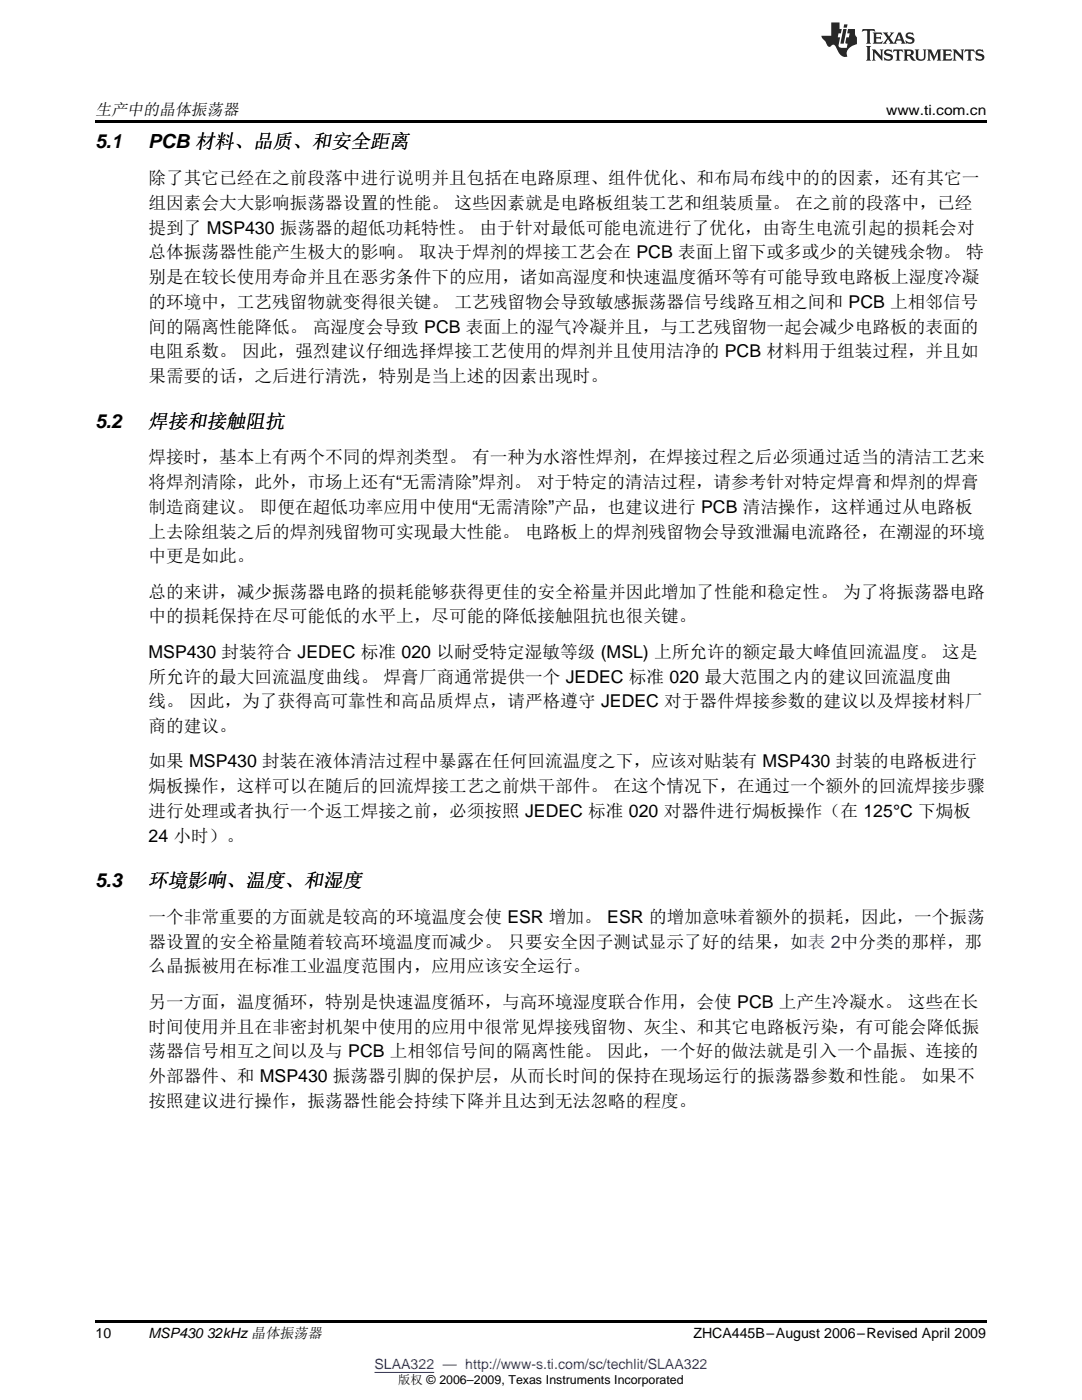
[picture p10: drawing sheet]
<svg xmlns="http://www.w3.org/2000/svg" width="216mm" height="279mm" viewBox="0 0 216 279" stroke-linecap="round" stroke-linejoin="round" font-family="sans-serif">
<defs><g id="words">
<g font-size="3.9">
<text x="19" y="29.6">5.1</text>
<text x="29.6" y="29.6">PCB 材料、品质、和安全距离</text>
<text x="19" y="85.4">5.2</text>
<text x="29.6" y="85.4">焊接和接触阻抗</text>
<text x="19" y="177.1">5.3</text>
<text x="29.6" y="177.1">环境影响、温度、和湿度</text>
</g>
<g font-size="3.5">
<text x="29.6" y="36.7">除了其它已经在之前段落中进行说明并且包括在电路原理、组件优化、和布局布线中的的因素，还有其它一</text>
<text x="29.6" y="41.7">组因素会大大影响振荡器设置的性能。 这些因素就是电路板组装工艺和组装质量。 在之前的段落中，已经</text>
<text x="29.6" y="46.6">提到了 MSP430 振荡器的超低功耗特性。 由于针对最低可能电流进行了优化，由寄生电流引起的损耗会对</text>
<text x="29.6" y="51.5">总体振荡器性能产生极大的影响。 取决于焊剂的焊接工艺会在 PCB 表面上留下或多或少的关键残余物。 特</text>
<text x="29.6" y="56.5">别是在较长使用寿命并且在恶劣条件下的应用，诸如高湿度和快速温度循环等有可能导致电路板上湿度冷凝</text>
<text x="29.6" y="61.4">的环境中，工艺残留物就变得很关键。 工艺残留物会导致敏感振荡器信号线路互相之间和 PCB 上相邻信号</text>
<text x="29.6" y="66.4">间的隔离性能降低。 高湿度会导致 PCB 表面上的湿气冷凝并且，与工艺残留物一起会减少电路板的表面的</text>
<text x="29.6" y="71.3">电阻系数。 因此，强烈建议仔细选择焊接工艺使用的焊剂并且使用洁净的 PCB 材料用于组装过程，并且如</text>
<text x="29.6" y="76.2">果需要的话，之后进行清洗，特别是当上述的因素出现时。</text>
<text x="29.6" y="92.5">焊接时，基本上有两个不同的焊剂类型。 有一种为水溶性焊剂，在焊接过程之后必须通过适当的清洁工艺来</text>
<text x="29.6" y="97.4">将焊剂清除，此外，市场上还有“无需清除”焊剂。 对于特定的清洁过程，请参考针对特定焊膏和焊剂的焊膏</text>
<text x="29.6" y="102.3">制造商建议。 即便在超低功率应用中使用“无需清除”产品，也建议进行 PCB 清洁操作，这样通过从电路板</text>
<text x="29.6" y="107.3">上去除组装之后的焊剂残留物可实现最大性能。 电路板上的焊剂残留物会导致泄漏电流路径，在潮湿的环境</text>
<text x="29.6" y="112.2">中更是如此。</text>
<text x="29.6" y="119.3">总的来讲，减少振荡器电路的损耗能够获得更佳的安全裕量并因此增加了性能和稳定性。 为了将振荡器电路</text>
<text x="29.6" y="124.2">中的损耗保持在尽可能低的水平上，尽可能的降低接触阻抗也很关键。</text>
<text x="29.6" y="131.3">MSP430 封装符合 JEDEC 标准 020 以耐受特定湿敏等级 (MSL) 上所允许的额定最大峰值回流温度。 这是</text>
<text x="29.6" y="136.2">所允许的最大回流温度曲线。 焊膏厂商通常提供一个 JEDEC 标准 020 最大范围之内的建议回流温度曲</text>
<text x="29.6" y="141.1">线。 因此，为了获得高可靠性和高品质焊点，请严格遵守 JEDEC 对于器件焊接参数的建议以及焊接材料厂</text>
<text x="29.6" y="146.1">商的建议。</text>
<text x="29.6" y="153.1">如果 MSP430 封装在液体清洁过程中暴露在任何回流温度之下，应该对贴装有 MSP430 封装的电路板进行</text>
<text x="29.6" y="158.1">焗板操作，这样可以在随后的回流焊接工艺之前烘干部件。 在这个情况下，在通过一个额外的回流焊接步骤</text>
<text x="29.6" y="163">进行处理或者执行一个返工焊接之前，必须按照 JEDEC 标准 020 对器件进行焗板操作（在 125°C 下焗板</text>
<text x="29.6" y="168">24 小时）。</text>
<text x="29.6" y="184.2">一个非常重要的方面就是较高的环境温度会使 ESR 增加。 ESR 的增加意味着额外的损耗，因此，一个振荡</text>
<text x="29.6" y="189.1">器设置的安全裕量随着较高环境温度而减少。 只要安全因子测试显示了好的结果，如表 2中分类的那样，那</text>
<text x="29.6" y="194.1">么晶振被用在标准工业温度范围内，应用应该安全运行。</text>
<text x="29.6" y="201.1">另一方面，温度循环，特别是快速温度循环，与高环境湿度联合作用，会使 PCB 上产生冷凝水。 这些在长</text>
<text x="29.6" y="206.1">时间使用并且在非密封机架中使用的应用中很常见焊接残留物、灰尘、和其它电路板污染，有可能会降低振</text>
<text x="29.6" y="211">荡器信号相互之间以及与 PCB 上相邻信号间的隔离性能。 因此，一个好的做法就是引入一个晶振、连接的</text>
<text x="29.6" y="215.9">外部器件、和 MSP430 振荡器引脚的保护层，从而长时间的保持在现场运行的振荡器参数和性能。 如果不</text>
<text x="29.6" y="220.9">按照建议进行操作，振荡器性能会持续下降并且达到无法忽略的程度。</text>
</g>
<text font-size="3.2" x="19" y="23">生产中的晶体振荡器</text>
<g font-size="2.8">
<text x="176.8" y="23">www.ti.com.cn</text>
<text x="19" y="267">10</text>
<text x="29.6" y="267.1">MSP430</text>
<text x="41.3" y="267.1">32kHz 晶体振荡器</text>
<text x="138.4" y="267.1">ZHCA445B–August 2006–Revised April 2009</text>
</g>
<text font-size="2.8" fill="#00f" x="74.7" y="273.2">SLAA322 — http://www-s.ti.com/sc/techlit/SLAA322</text>
<text font-size="2.5" x="79.4" y="276.3">版权 © 2006–2009, Texas Instruments Incorporated</text>
</g></defs>
<g fill="#231f20">
<path d="M172.1 5.8l-.1 .6 .5-.3h.5v.2v2.1l-.2 .3h1l-.2-.3v-2.1v-.2h.6l.4 .3-.1-.6zM174.1 6.5l.3 .4v1.5l-.3 .3h1.9l.1-.5a1.04 1.04 0 0 1-1.3 .1v-.6h.6l.4 .2v-.7l-.4 .2h-.6l.1-.6h.7l.4 .2-.1-.5zM176.1 6.5l.9 1.1-.9 1.1h.8l-.1-.2 .4-.7 .4 .7-.2 .2h1.6l-.2-.2 .1-.4h.9l.2 .4-.2 .2h.9l-.2-.3-.8-1.9h-.5l-.9 2.1-.7-1.1 .8-1h-.8l.1 .3-.3 .5-.4-.6 .2-.2zM179.4 6.9l.3 .9h-.7zM180.9 6.6a.63 .63 0 0 0-.2 .7 .63 .63 0 0 0 .6 .4l.6 .2 .1 .2a.75 .75 0 0 1-.7 .4 .75 .75 0 0 1-.6-.5l.1 .7 .2-.1a1.11 1.11 0 0 0 1.5-.5 1.13 1.13 0 0 0-1.3-.9l-.1-.3a1.04 1.04 0 0 1 1.2 .2l-.1-.6-.2 .1-.5-.1zM172.8 9.2l.3 .3v2.2l-.3 .4h1l-.2-.4v-2.2l.2-.3zM174 9.9l.2 .3v1.5l-.2 .4h.7l-.2-.4v-1.3l1.6 1.7v-1.9l.2-.3h-.7l.2 .3v.9l-1.2-1.2zM176.6 10a.62 .62 0 0 0-.2 .7 .62 .62 0 0 0 .6 .4l.6 .2 .1 .2a.76 .76 0 0 1-.7 .4 .76 .76 0 0 1-.6-.5l.1 .7 .1-.1a1.11 1.11 0 0 0 1.6-.6 1.13 1.13 0 0 0-1.3-.8l-.1-.3a1.04 1.04 0 0 1 1.2 .1l-.1-.5-.2 .1-.5-.2zM178.3 9.9l-.1 .6a.61 .61 0 0 1 .7-.3v1.5l-.2 .4h1l-.3-.4v-1.5a.63 .63 0 0 1 .8 .3l-.1-.6zM180.3 9.9l.2 .3v1.5l-.2 .4h.9l-.2-.2v-.7l.6 .2a.76 .76 0 0 0 1.1 .6l-1-.9a.58 .58 0 0 0 .6-.6 .58 .58 0 0 0-.5-.6zM181 10.2l.1-.1a.45 .45 0 0 1 .6 .1 .45 .45 0 0 1 .1 .5l-.8 .2zM182.5 9.9l.2 .2a2.17 2.17 0 0 0 .4 1.9 .99 .99 0 0 0 1.6-.7v-1.1l.2-.3h-.8l.2 .2a1.92 1.92 0 0 1-.2 1.7 .6 .6 0 0 1-.9-.5v-1.1l.2-.3zM185 9.9l.2 .3v1.5l-.2 .4h.7l-.2-.4v-1.4l.8 1.8 .8-1.8v1.4l-.2 .4h1l-.3-.4v-1.5l.3-.3h-.8l-.7 1.4-.6-1.4zM188 9.9l.2 .3v1.5l-.2 .4h1.8l.2-.6a1.04 1.04 0 0 1-1.3 .2v-.6h.6l.4 .1v-.6l-.4 .2h-.6l.1-.6h.7l.4 .2-.1-.5zM190.1 9.9l.2 .3v1.5l-.2 .4h.7l-.2-.4v-1.3l1.6 1.7v-1.9l.2-.3h-.7l.2 .3v.9l-1.1-1.2zM192.6 9.9l-.1 .6a.61 .61 0 0 1 .7-.3v1.5l-.2 .4h.9l-.2-.4v-1.5a.63 .63 0 0 1 .8 .3l-.2-.6zM194.9 10a.62 .62 0 0 0-.2 .7 .62 .62 0 0 0 .6 .4l.5 .2 .2 .2a.76 .76 0 0 1-.7 .4 .76 .76 0 0 1-.7-.5l.2 .7 .1-.1a1.11 1.11 0 0 0 1.5-.6 1.13 1.13 0 0 0-1.2-.8l-.1-.3a1.04 1.04 0 0 1 1.2 .1l-.2-.5-.2 .1-.5-.2z"/>
<path d="M165.9 4.5v2.6h-2l.1 .4 .8 .9a.91 .91 0 0 0 .9 .9 .56 .56 0 0 1 .5-.4 .56 .56 0 0 1 .5 .3l.4 .8a1.53 1.53 0 0 0 2 1.3 1.54 1.54 0 0 1 1-2.1l.9-.4-.1-1.4a1.52 1.52 0 0 1-.3-1.6h-1.4l-.2 .9h.5l-.1 .8h-.5l-.2 .9v.2l.4 .1-.1 .9a1.93 1.93 0 0 1-1.7-.3l.3-1.8h-.4l.1-.8h.5l.2-.9h-.5v-1.3zM168.3 5.8l-.6 2.9h.7l.5-2.9zM168.4 4.9l-.1 .6h.7l.1-.6z"/>
</g>
<path d="M19 24h177.8v.6h-177.8zM19 263.5h177.8v.6h-177.8z" fill="#000"/>
<path d="M74.7 273.9h11.9" fill="none" stroke="#00f" stroke-width=".2"/>
<use href="#words"/>
</svg>
